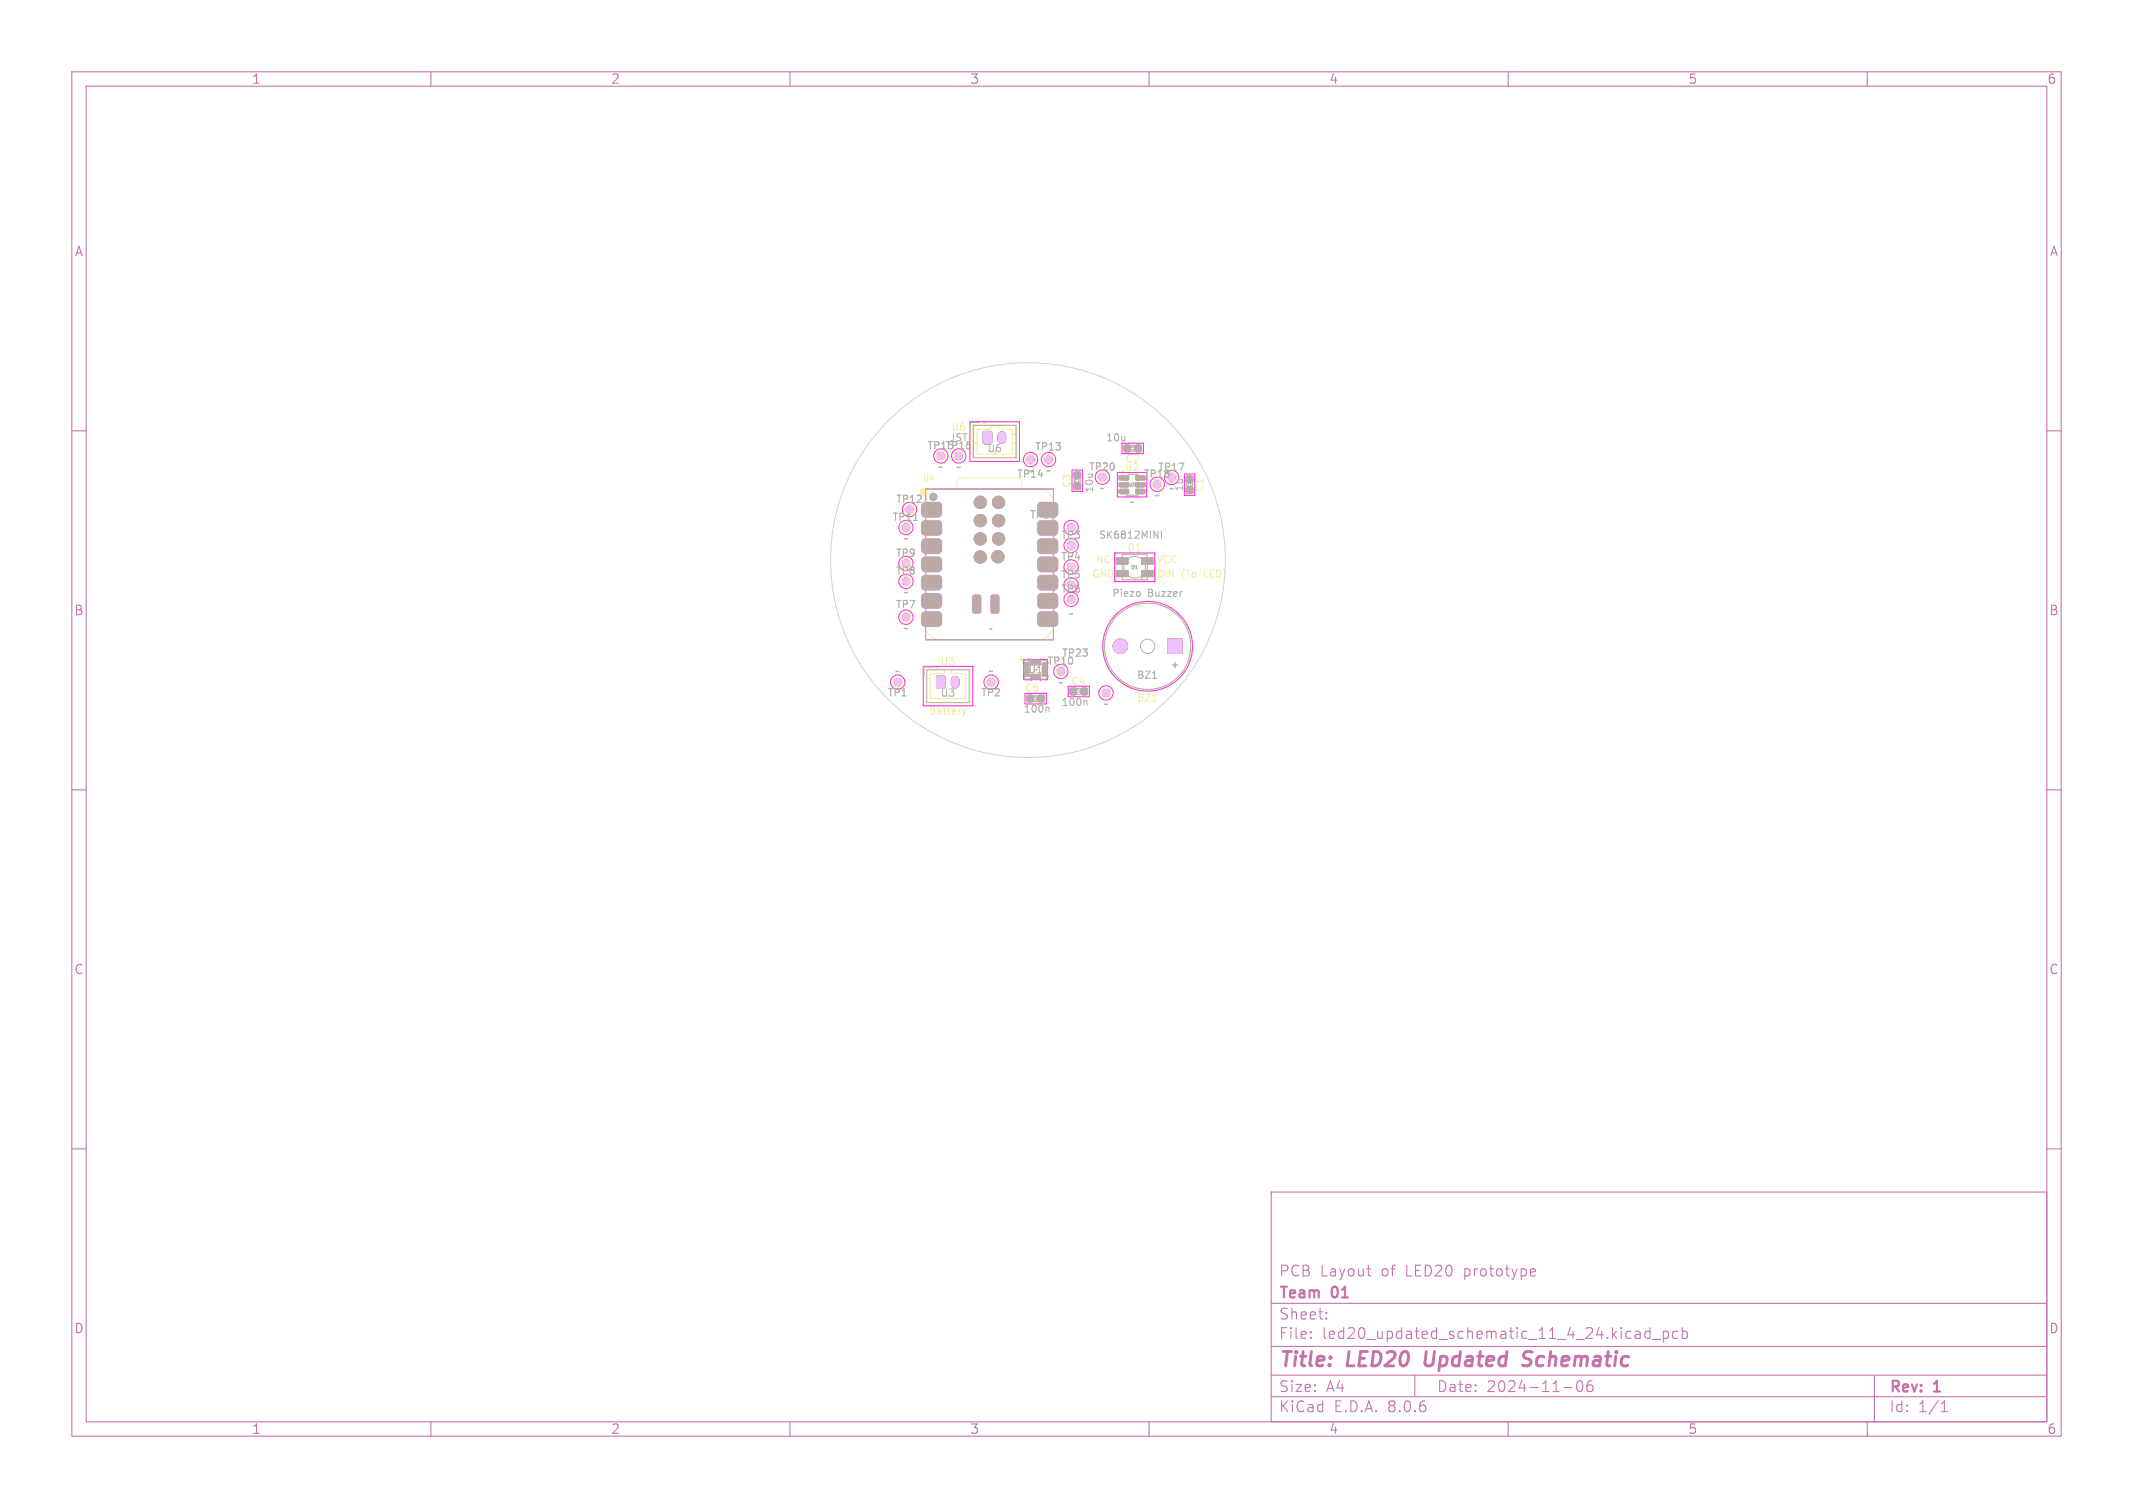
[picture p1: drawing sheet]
<svg xmlns="http://www.w3.org/2000/svg" width="297mm" height="210mm" viewBox="0 0 297 210" stroke-linecap="round" stroke-linejoin="round" font-family="sans-serif">
<defs><g id="words">
<g font-size="2.8" fill="#c872ab">
<text x="178" y="190.9">Title:</text>
<text x="187.7" y="190.9">LED20</text>
<text x="199.2" y="190.9">Updated</text>
<text x="213.7" y="190.9">Schematic</text>
</g>
<g font-size="2.1" fill="#c872ab">
<text x="178" y="178">PCB</text>
<text x="183.8" y="178">Layout</text>
<text x="192.4" y="178">of</text>
<text x="195.9" y="178">LED20</text>
<text x="204.1" y="178">prototype</text>
<text x="178" y="184">Sheet:</text>
<text x="178" y="181.2">Team</text>
<text x="185.5" y="181.2">01</text>
<text x="178" y="186.7">File:</text>
<text x="184.1" y="186.7">led20_updated_schematic_11_4_24.kicad_pcb</text>
<text x="178" y="196.9">KiCad</text>
<text x="178" y="194.1">Size:</text>
<text x="184.7" y="194.1">A4</text>
<text x="185.7" y="196.9">E.D.A.</text>
<text x="193.3" y="196.9">8.0.6</text>
<text x="200" y="194.1">Date:</text>
<text x="207" y="194.1">2024-11-06</text>
<text x="263" y="194.3">Rev:</text>
<text x="263" y="196.9">Id:</text>
<text x="267.1" y="196.9">1/1</text>
<text x="269.4" y="194.3">1</text>
</g>
<g font-size="1.8" fill="#c872ab">
<text x="35" y="11.9">1</text>
<text x="85" y="11.9">2</text>
<text x="135" y="11.9">3</text>
<text x="185" y="11.9">4</text>
<text x="235" y="11.9">5</text>
<text x="285" y="11.9">6</text>
<text x="10.3" y="35.9">A</text>
<text x="285.4" y="35.9">A</text>
<text x="10.3" y="85.9">B</text>
<text x="285.3" y="85.9">B</text>
<text x="10.3" y="135.9">C</text>
<text x="285.3" y="135.9">C</text>
<text x="10.3" y="185.9">D</text>
<text x="285.3" y="185.9">D</text>
<text x="35" y="199.9">1</text>
<text x="85" y="199.9">2</text>
<text x="135" y="199.9">3</text>
<text x="185" y="199.9">4</text>
<text x="235" y="199.9">5</text>
<text x="285" y="199.9">6</text>
</g>
<g font-size="1.4" fill="#afafaf">
<text x="129" y="62.8">TP15</text>
<text x="131.5" y="62.8">TP16</text>
<text x="132.1" y="61.7">JST</text>
<text x="132.4" y="60.2">U6</text>
<text x="137.4" y="63.2">U6</text>
<text x="144" y="62.9">TP13</text>
<text x="151.5" y="65.7">TP20</text>
<text x="153.9" y="61.7">10u</text>
<text x="156.5" y="65.8">U2</text>
<text x="161.2" y="65.8">TP17</text>
<text x="124.7" y="70.2">TP12</text>
<text x="141.5" y="66.7">TP14</text>
<text x="143" y="66.3">~</text>
<text x="145.5" y="66.3">~</text>
<text x="149.3" y="68.1" transform="rotate(-90 149.3 68.1)">C3</text>
<text x="152.4" y="68.7" transform="rotate(-90 152.4 68.7)">10u</text>
<text x="157.2" y="70.6">~</text>
<text x="159.2" y="66.7">TP18</text>
<text x="160.7" y="69.7">~</text>
<text x="162.7" y="68.8">~</text>
<text x="164.9" y="68.6" transform="rotate(-90 164.9 68.6)">1u</text>
<text x="124.2" y="72.7">TP11</text>
<text x="124.7" y="77.7">TP9</text>
<text x="125.7" y="75.7">~</text>
<text x="126.2" y="73.2">~</text>
<text x="143.3" y="72.4">TP19</text>
<text x="147.7" y="75.2">TP3</text>
<text x="148.7" y="75.7">~</text>
<text x="152.9" y="75.2">SK6812MINI</text>
<text x="124.7" y="80.2">TP8</text>
<text x="125.7" y="83.2">~</text>
<text x="125.7" y="80.7">~</text>
<text x="147.7" y="78.2">TP4</text>
<text x="147.7" y="82.7">TP6</text>
<text x="147.7" y="80.7">TP5</text>
<text x="148.7" y="81.2">~</text>
<text x="148.7" y="78.2">~</text>
<text x="148.7" y="83.7">~</text>
<text x="154.8" y="83.3">Piezo</text>
<text x="159.8" y="83.3">Buzzer</text>
<text x="124.7" y="84.9">TP7</text>
<text x="125.7" y="88.2">~</text>
<text x="148.7" y="86.2">~</text>
<text x="124.5" y="94.2">~</text>
<text x="137.5" y="94.2">~</text>
<text x="142.7" y="93">*</text>
<text x="143.1" y="94">U1</text>
<text x="143.7" y="94">~</text>
<text x="145.8" y="92.8">TP10</text>
<text x="147.2" y="95.8">~</text>
<text x="147.8" y="91.7">TP23</text>
<text x="149.1" y="95.6">C4</text>
<text x="158.2" y="94.7">BZ1</text>
<text x="162.9" y="93.3">+</text>
<text x="123.5" y="97.2">TP1</text>
<text x="130.9" y="97.2">U3</text>
<text x="136.5" y="97.2">TP2</text>
<text x="142.4" y="99.4">100n</text>
<text x="147.7" y="98.5">100n</text>
</g>
<g font-size="1.4" fill="#f2eda1">
<text x="156.6" y="64.6">C2</text>
<text x="167.8" y="68.6" transform="rotate(-90 167.8 68.6)">C1</text>
<text x="156.9" y="77">D1</text>
<text x="152" y="80.5">GND</text>
<text x="152.5" y="78.5">NC</text>
<text x="161" y="80.5">DIN</text>
<text x="161" y="78.5">VCC</text>
<text x="164.5" y="80.5">(To</text>
<text x="167.9" y="80.5">LED)</text>
<text x="130.9" y="92.8">U3</text>
<text x="129.2" y="99.7">Battery</text>
<text x="142.6" y="96.5">C5</text>
<text x="158.2" y="97.9">BZ1</text>
</g>
<text font-size="1.4" fill="#ff26e2" x="141.7" y="93">*</text>
<text font-size="1.1" fill="#f2eda1" x="128.5" y="67.1">U4</text>
<text font-size=".9" fill="#afafaf" x="137.7" y="88">~</text>
<text font-size=".7" fill="#afafaf" x="157.4" y="79.4">D1</text>
<g font-size=".6" fill="#afafaf">
<text x="157.3" y="62.7">C2</text>
<text x="150.3" y="67.4" transform="rotate(-90 150.3 67.4)">C3</text>
<text x="157.2" y="67.8">U2</text>
<text x="165.9" y="67.9" transform="rotate(-90 165.9 67.9)">C1</text>
<text x="143.8" y="97.6">C5</text>
<text x="149.8" y="96.6">C4</text>
</g>
</g></defs>
<g fill="none" stroke="#c872ab" stroke-width=".15">
<path d="M10 10h277v190h-277zM12 12h273v186h-273zM60 10v2M110 10v2M160 10v2M210 10v2M260 10v2M10 60h2M285 60h2M10 110h2M285 110h2M10 160h2"/>
<path d="M285 160h2M177 166h108v32h-108zM190.3 176.7h.6M190.7 177.7h.2M213.3 176.7l.4 .1 .1 .3-.7 .1M213.7 177.6l-.4 .1M60 198v2M110 198v2M160 198v2M177 194.5h108M177 191.5h108M177 187.5h108"/>
<path d="M177 181.5h108M182.5 186.3h.1l-.1 .1M182.5 186.3v.1M182.5 185.5v.1M182.5 185.5h.1l-.1 .1M184.7 183.6v.1M184.7 183.6h-.1l.1 .1M184.7 182.8v.1M184.7 182.8h-.1l.1 .1M197 191.5v3M210 198v2M217.7 193.2h1.2"/>
<path d="M219.7 192.4a.36 .36 0 0 1 .6 .2 .77 .77 0 0 1-.4 1.2 1 1 0 0 1-.2-1.4zM221.7 192.3a.59 .59 0 0 0-.7 .6v.6l.1 .2 .4 .1 .2-.1 .1-.5-.1-.3h-.5l-.2 .3M229.7 184.9v1.5M229.7 185.5l-.4-.1-.3 .3v.4l.2 .2 .1 .1 .4-.1M230.1 186.5h1.1M231.6 185.5l.4-.1 .3 .3v.4l-.1 .2-.2 .1-.4-.1M231.6 185.4v1.5M233.6 185.5l-.4-.1-.3 .3v.4l.1 .2 .2 .1 .4-.1M234.2 185.5l.5-.1 .3 .3v.4l-.2 .2-.1 .1-.5-.1M234.2 184.9v1.5M260 198v2M261 191.5v6.5"/>
<path d="M270.3 196.6h.9M270.3 195.5l.4-.4v1.5"/>
</g>
<path d="M198.6 188.2l-.2 1.6 .2 .3 .1 .1M213 190a.85 .85 0 0 1-1 .1M213.1 188.2h-.5a.49 .49 0 0 0-.4 .4 .49 .49 0 0 0 .3 .6l.5 .2" fill="none" stroke="#c872ab" stroke-width=".4"/>
<g fill="#4d7fc4" stroke="#4d7fc4" stroke-width=".14">
<path d="M162.6 89h2v2h-2z"/>
<path d="M137 60.1h.9l.2 .1v1.4l-.2 .2h-.7l-.3-.1z"/>
<path d="M130.5 94.2l.9-.1 .2 .2v1.3l-.2 .3h-.8l-.2-.2z"/>
<circle cx="156" cy="90" r="1"/>
</g>
<path d="M139.5 60.7v.5M133 94.7v.6" fill="none" stroke="#4d7fc4" stroke-width="1.2"/>
<g fill="#9afff8" stroke="#9afff8" stroke-width=".14">
<path d="M162.6 89h2v2h-2z"/>
<path d="M137 60.1h.9l.2 .1v1.4l-.2 .2h-.7l-.3-.1z"/>
<path d="M130.5 94.2l.9-.1 .2 .2v1.3l-.2 .3h-.8l-.2-.2z"/>
<circle cx="156" cy="90" r="1"/>
</g>
<path d="M139.5 60.7v.5M133 94.7v.6" fill="none" stroke="#9afff8" stroke-width="1.2"/>
<g fill="#c83434" stroke="#c83434" stroke-width=".14">
<path d="M162.6 89h2v2h-2z"/>
<path d="M137 60.1h.9l.2 .1v1.4l-.2 .2h-.7l-.3-.1z"/>
<path d="M155.9 66.3h1.2l.1 .5-.2 .1-1.1-.1-.1-.1z"/>
<path d="M155.9 67.2h1.2l.1 .5-.2 .1h-1.1l-.1-.1z"/>
<path d="M155.9 68.2h1.2l.1 .5h-.2h-1.1l-.1-.1z"/>
<path d="M158.2 68.2h1.1l.1 .5h-.1h-1.1l-.1-.1z"/>
<path d="M158.2 67.2h1.1l.1 .5-.1 .1h-1.1l-.1-.1z"/>
<path d="M158.2 66.3h1.1l.1 .5-.1 .1-1.1-.1-.1-.1z"/>
<path d="M155.5 77.7h1.5v.9h-1.5z"/>
<path d="M155.5 79.4h1.5v.9h-1.5z"/>
<path d="M158.9 79.4h1.7v.9h-1.7z"/>
<path d="M158.9 77.7h1.7v.9h-1.7z"/>
<path d="M149.6 67.3h.8v.8h-.8z"/>
<path d="M149.6 65.8h.8v.8h-.8z"/>
<path d="M130.5 94.2l.9-.1 .2 .2v1.3l-.2 .3h-.8l-.2-.2z"/>
<path d="M143.1 96.9h.7v.8h-.7z"/>
<path d="M144.6 96.9h.8v.8h-.8z"/>
<path d="M143.5 93.9h.4v.6h-.4z"/>
<path d="M144 93.9h.4v.6h-.4z"/>
<path d="M144.5 93.9h.4v.6h-.4z"/>
<path d="M145.1 93.8h.6v.4h-.6z"/>
<path d="M145.1 93.3h.6v.4h-.6z"/>
<path d="M145.1 92.8h.6v.4h-.6z"/>
<path d="M145.1 92.3h.6v.4h-.6z"/>
<path d="M144.5 92h.4v.6h-.4z"/>
<path d="M144 92h.4v.6h-.4z"/>
<path d="M143.5 92h.4v.6h-.4z"/>
<path d="M128.5 70.1l.3-.1h2l.3 .4-.1 1.3-.2 .2-.2 .1-2-.1-.2-.2-.1-.2 .1-1.1z"/>
<path d="M128.5 72.7l.3-.2 2 .1 .3 .3-.1 1.4-.2 .2h-.2h-2l-.2-.2-.1-.3 .1-1.1z"/>
<path d="M128.5 75.2l.3-.1h2l.3 .4-.1 1.3-.2 .2-.2 .1-2-.1-.2-.2-.1-.2 .1-1.1z"/>
<path d="M128.5 77.7l.3-.1 2 .1 .3 .3-.1 1.3-.2 .2-.2 .1-2-.1-.2-.2-.1-.2 .1-1.1z"/>
<path d="M128.5 80.3l.3-.2 2 .1 .3 .3-.1 1.4-.2 .2h-.2h-2l-.2-.2-.1-.3 .1-1.1z"/>
<path d="M128.5 82.8l.3-.1h2l.3 .4-.1 1.3-.2 .2-.2 .1-2-.1-.2-.2-.1-.2 .1-1.1z"/>
<path d="M128.5 85.4l.3-.2 2 .1 .3 .3-.1 1.4-.2 .2h-.2h-2l-.2-.2-.1-.3 .1-1.1z"/>
<path d="M144.7 85.4l.3-.2 2 .1 .2 .3v1.4l-.4 .2h-2l-.2-.2-.1-.3v-1.1z"/>
<path d="M144.7 82.8l.3-.1h2l.2 .4v1.3l-.4 .3-2-.1-.2-.2-.1-.2v-1.1z"/>
<path d="M144.7 80.3l.3-.2 2 .1 .2 .3v1.4l-.4 .2h-2l-.2-.2-.1-.3v-1.1z"/>
<path d="M144.7 77.7l.3-.1 2 .1 .2 .3v1.3l-.4 .3-2-.1-.2-.2-.1-.2v-1.1z"/>
<path d="M144.7 75.2l.3-.1h2l.2 .4v1.3l-.4 .3-2-.1-.2-.2-.1-.2v-1.1z"/>
<path d="M144.7 72.7l.3-.2 2 .1 .2 .3v1.4l-.4 .2h-2l-.2-.2-.1-.3v-1.1z"/>
<path d="M144.7 70.1l.3-.1h2l.2 .4v1.3l-.4 .3-2-.1-.2-.2-.1-.2v-1.1z"/>
<path d="M135.5 83l.8-.1 .2 .2v2l-.1 .3h-.7l-.2-.2-.1-2z"/>
<path d="M138.1 83l.7-.1 .3 .2v2l-.2 .3h-.6l-.3-.2v-2z"/>
<path d="M165.2 66.3h.8v.8h-.8z"/>
<path d="M165.2 67.9h.8v.8h-.8z"/>
<path d="M158.1 62h.8v.9h-.8z"/>
<path d="M156.6 62h.7v.9h-.7z"/>
<path d="M149.1 95.9h.7v.8h-.7z"/>
<path d="M150.6 95.9h.8v.8h-.8z"/>
<circle cx="156" cy="90" r="1"/>
<circle cx="138" cy="95" r=".5"/>
<circle cx="147.7" cy="93.5" r=".5"/>
<circle cx="154" cy="96.5" r=".5"/>
<circle cx="126.1" cy="81" r=".5"/>
<circle cx="131" cy="63.5" r=".5"/>
<circle cx="133.5" cy="63.5" r=".5"/>
<circle cx="126.1" cy="86" r=".5"/>
<circle cx="136.5" cy="70" r=".85"/>
<circle cx="139" cy="70" r=".85"/>
<circle cx="136.5" cy="72.5" r=".85"/>
<circle cx="139" cy="72.5" r=".85"/>
<circle cx="136.5" cy="75" r=".85"/>
<circle cx="139" cy="75" r=".85"/>
<circle cx="136.5" cy="77.6" r=".85"/>
<circle cx="138.9" cy="77.5" r=".85"/>
<circle cx="146" cy="64" r=".5"/>
<circle cx="161.1" cy="67.5" r=".5"/>
<circle cx="143.5" cy="64" r=".5"/>
<circle cx="125" cy="95" r=".5"/>
<circle cx="163.1" cy="66.5" r=".5"/>
<circle cx="149.1" cy="79" r=".5"/>
<circle cx="153.5" cy="66.5" r=".5"/>
<circle cx="149.1" cy="76" r=".5"/>
<circle cx="149.1" cy="73.5" r=".5"/>
<circle cx="126.6" cy="71" r=".5"/>
<circle cx="126.1" cy="73.5" r=".5"/>
<circle cx="149.1" cy="81.5" r=".5"/>
<circle cx="126.1" cy="78.5" r=".5"/>
</g>
<path d="M139.5 60.7v.5M133 94.7v.6" fill="none" stroke="#c83434" stroke-width="1.2"/>
<g fill="#efc1ff" stroke="#efc1ff" stroke-width=".14">
<path d="M162.6 89h2v2h-2z"/>
<path d="M137 60.1h.9l.2 .1v1.4l-.2 .2h-.7l-.3-.1z"/>
<path d="M155.9 66.3h1.2l.1 .5-.2 .1-1.1-.1-.1-.1z"/>
<path d="M155.9 67.2h1.2l.1 .5-.2 .1h-1.1l-.1-.1z"/>
<path d="M155.9 68.2h1.2l.1 .5h-.2h-1.1l-.1-.1z"/>
<path d="M158.2 68.2h1.1l.1 .5h-.1h-1.1l-.1-.1z"/>
<path d="M158.2 67.2h1.1l.1 .5-.1 .1h-1.1l-.1-.1z"/>
<path d="M158.2 66.3h1.1l.1 .5-.1 .1-1.1-.1-.1-.1z"/>
<path d="M155.5 77.7h1.5v.9h-1.5z"/>
<path d="M155.5 79.4h1.5v.9h-1.5z"/>
<path d="M158.9 79.4h1.7v.9h-1.7z"/>
<path d="M158.9 77.7h1.7v.9h-1.7z"/>
<path d="M149.6 67.3h.8v.8h-.8z"/>
<path d="M149.6 65.8h.8v.8h-.8z"/>
<path d="M130.5 94.2l.9-.1 .2 .2v1.3l-.2 .3h-.8l-.2-.2z"/>
<path d="M143.1 96.9h.7v.8h-.7z"/>
<path d="M144.6 96.9h.8v.8h-.8z"/>
<path d="M143.5 93.9h.4v.6h-.4z"/>
<path d="M144 93.9h.4v.6h-.4z"/>
<path d="M144.5 93.9h.4v.6h-.4z"/>
<path d="M145.1 93.8h.6v.4h-.6z"/>
<path d="M145.1 93.3h.6v.4h-.6z"/>
<path d="M145.1 92.8h.6v.4h-.6z"/>
<path d="M145.1 92.3h.6v.4h-.6z"/>
<path d="M144.5 92h.4v.6h-.4z"/>
<path d="M144 92h.4v.6h-.4z"/>
<path d="M143.5 92h.4v.6h-.4z"/>
<path d="M128.4 70.1l.4-.2 2.1 .1 .2 .2v.3v1.3l-.2 .2h-.3h-2l-.2-.2-.1-.3v-1z"/>
<path d="M128.4 72.6l.4-.1h2.1l.2 .2v.3v1.3l-.2 .2-.3 .1-2-.1-.2-.2-.1-.3v-1z"/>
<path d="M128.4 75.2l.4-.2 2.1 .1 .2 .2v.2v1.3l-.2 .2-.3 .1-2-.1-.2-.2-.1-.2v-1.1z"/>
<path d="M128.4 77.7l.4-.1h2.1l.2 .2v.3v1.3l-.2 .2-.3 .1-2-.1-.2-.2-.1-.3v-1z"/>
<path d="M128.4 80.2l.4-.1 2.1 .1 .2 .2v.2v1.3l-.2 .2-.3 .1-2-.1-.2-.2-.1-.2v-1.1z"/>
<path d="M128.4 82.8l.4-.2 2.1 .1 .2 .2v.3v1.3l-.2 .2h-.3h-2l-.2-.2-.1-.3v-1z"/>
<path d="M128.4 85.3l.4-.1h2.1l.2 .2v.3v1.3l-.2 .2-.3 .1-2-.1-.2-.2-.1-.3v-1z"/>
<path d="M144.6 85.3l.4-.1h2l.2 .2 .1 .3-.1 1.3-.2 .2-.2 .1-2.1-.1-.2-.2v-.3v-1z"/>
<path d="M144.6 82.8l.4-.2 2 .1 .2 .2 .1 .3-.1 1.3-.2 .2h-.2h-2.1l-.2-.2v-.3v-1z"/>
<path d="M144.6 80.2l.4-.1 2 .1 .2 .2 .1 .2-.1 1.3-.2 .2-.2 .1-2.1-.1-.2-.2v-.2v-1.1z"/>
<path d="M144.6 77.7l.4-.1h2l.2 .2 .1 .3-.1 1.3-.2 .2-.2 .1-2.1-.1-.2-.2v-.3v-1z"/>
<path d="M144.6 75.2l.4-.2 2 .1 .2 .2 .1 .2-.1 1.3-.2 .2-.2 .1-2.1-.1-.2-.2v-.2v-1.1z"/>
<path d="M144.6 72.6l.4-.1h2l.2 .2 .1 .3-.1 1.3-.2 .2-.2 .1-2.1-.1-.2-.2v-.3v-1z"/>
<path d="M144.6 70.1l.4-.2 2 .1 .2 .2 .1 .3-.1 1.3-.2 .2h-.2h-2.1l-.2-.2v-.3v-1z"/>
<path d="M135.4 83l.2-.2h.7l.3 .3v2l-.2 .3h-.8l-.2-.2z"/>
<path d="M138 83l.2-.2h.6l.3 .3v2l-.2 .3h-.7l-.3-.2z"/>
<path d="M165.2 66.3h.8v.8h-.8z"/>
<path d="M165.2 67.9h.8v.8h-.8z"/>
<path d="M158.1 62h.8v.9h-.8z"/>
<path d="M156.6 62h.7v.9h-.7z"/>
<path d="M149.1 95.9h.7v.8h-.7z"/>
<path d="M150.6 95.9h.8v.8h-.8z"/>
<circle cx="156" cy="90" r="1"/>
<circle cx="138" cy="95" r=".5"/>
<circle cx="147.7" cy="93.5" r=".5"/>
<circle cx="154" cy="96.5" r=".5"/>
<circle cx="126.1" cy="81" r=".5"/>
<circle cx="131" cy="63.5" r=".5"/>
<circle cx="133.5" cy="63.5" r=".5"/>
<circle cx="126.1" cy="86" r=".5"/>
<circle cx="136.5" cy="70" r=".85"/>
<circle cx="139" cy="70" r=".85"/>
<circle cx="136.5" cy="72.5" r=".85"/>
<circle cx="139" cy="72.5" r=".85"/>
<circle cx="136.5" cy="75" r=".85"/>
<circle cx="139" cy="75" r=".85"/>
<circle cx="136.5" cy="77.6" r=".85"/>
<circle cx="138.9" cy="77.5" r=".85"/>
<circle cx="146" cy="64" r=".5"/>
<circle cx="161.1" cy="67.5" r=".5"/>
<circle cx="143.5" cy="64" r=".5"/>
<circle cx="125" cy="95" r=".5"/>
<circle cx="163.1" cy="66.5" r=".5"/>
<circle cx="149.1" cy="79" r=".5"/>
<circle cx="153.5" cy="66.5" r=".5"/>
<circle cx="149.1" cy="76" r=".5"/>
<circle cx="149.1" cy="73.5" r=".5"/>
<circle cx="126.6" cy="71" r=".5"/>
<circle cx="126.1" cy="73.5" r=".5"/>
<circle cx="149.1" cy="81.5" r=".5"/>
<circle cx="126.1" cy="78.5" r=".5"/>
</g>
<path d="M139.5 60.7v.5M133 94.7v.6" fill="none" stroke="#efc1ff" stroke-width="1.2"/>
<g fill="#bbaaa4" stroke="#bbaaa4" stroke-width=".14">
<path d="M155.9 66.3h1.2l.1 .5-.2 .1-1.1-.1-.1-.1z"/>
<path d="M155.9 67.2h1.2l.1 .5-.2 .1h-1.1l-.1-.1z"/>
<path d="M155.9 68.2h1.2l.1 .5h-.2h-1.1l-.1-.1z"/>
<path d="M158.2 68.2h1.1l.1 .5h-.1h-1.1l-.1-.1z"/>
<path d="M158.2 67.2h1.1l.1 .5-.1 .1h-1.1l-.1-.1z"/>
<path d="M158.2 66.3h1.1l.1 .5-.1 .1-1.1-.1-.1-.1z"/>
<path d="M155.5 77.7h1.5v.9h-1.5z"/>
<path d="M155.5 79.4h1.5v.9h-1.5z"/>
<path d="M158.9 79.4h1.7v.9h-1.7z"/>
<path d="M158.9 77.7h1.7v.9h-1.7z"/>
<path d="M149.6 67.3h.8v.8h-.8z"/>
<path d="M149.6 65.8h.8v.8h-.8z"/>
<path d="M143.1 96.9h.7v.8h-.7z"/>
<path d="M144.6 96.9h.8v.8h-.8z"/>
<path d="M143.5 93.9h.4v.6h-.4z"/>
<path d="M144 93.9h.4v.6h-.4z"/>
<path d="M144.5 93.9h.4v.6h-.4z"/>
<path d="M145.1 93.8h.6v.4h-.6z"/>
<path d="M145.1 93.3h.6v.4h-.6z"/>
<path d="M145.1 92.8h.6v.4h-.6z"/>
<path d="M145.1 92.3h.6v.4h-.6z"/>
<path d="M144.5 92h.4v.6h-.4z"/>
<path d="M144 92h.4v.6h-.4z"/>
<path d="M143.5 92h.4v.6h-.4z"/>
<path d="M128.5 70.1l.3-.1h2l.3 .4-.1 1.3-.2 .2-.2 .1-2-.1-.2-.2-.1-.2 .1-1.1z"/>
<path d="M128.5 72.7l.3-.2 2 .1 .3 .3-.1 1.4-.2 .2h-.2h-2l-.2-.2-.1-.3 .1-1.1z"/>
<path d="M128.5 75.2l.3-.1h2l.3 .4-.1 1.3-.2 .2-.2 .1-2-.1-.2-.2-.1-.2 .1-1.1z"/>
<path d="M128.5 77.7l.3-.1 2 .1 .3 .3-.1 1.3-.2 .2-.2 .1-2-.1-.2-.2-.1-.2 .1-1.1z"/>
<path d="M128.5 80.3l.3-.2 2 .1 .3 .3-.1 1.4-.2 .2h-.2h-2l-.2-.2-.1-.3 .1-1.1z"/>
<path d="M128.5 82.8l.3-.1h2l.3 .4-.1 1.3-.2 .2-.2 .1-2-.1-.2-.2-.1-.2 .1-1.1z"/>
<path d="M128.5 85.4l.3-.2 2 .1 .3 .3-.1 1.4-.2 .2h-.2h-2l-.2-.2-.1-.3 .1-1.1z"/>
<path d="M144.7 85.4l.3-.2 2 .1 .2 .3v1.4l-.4 .2h-2l-.2-.2-.1-.3v-1.1z"/>
<path d="M144.7 82.8l.3-.1h2l.2 .4v1.3l-.4 .3-2-.1-.2-.2-.1-.2v-1.1z"/>
<path d="M144.7 80.3l.3-.2 2 .1 .2 .3v1.4l-.4 .2h-2l-.2-.2-.1-.3v-1.1z"/>
<path d="M144.7 77.7l.3-.1 2 .1 .2 .3v1.3l-.4 .3-2-.1-.2-.2-.1-.2v-1.1z"/>
<path d="M144.7 75.2l.3-.1h2l.2 .4v1.3l-.4 .3-2-.1-.2-.2-.1-.2v-1.1z"/>
<path d="M144.7 72.7l.3-.2 2 .1 .2 .3v1.4l-.4 .2h-2l-.2-.2-.1-.3v-1.1z"/>
<path d="M144.7 70.1l.3-.1h2l.2 .4v1.3l-.4 .3-2-.1-.2-.2-.1-.2v-1.1z"/>
<path d="M135.5 83l.8-.1 .2 .2v2l-.1 .3h-.7l-.2-.2-.1-2z"/>
<path d="M138.1 83l.7-.1 .3 .2v2l-.2 .3h-.6l-.3-.2v-2z"/>
<path d="M165.2 66.3h.8v.8h-.8z"/>
<path d="M165.2 67.9h.8v.8h-.8z"/>
<path d="M158.1 62h.8v.9h-.8z"/>
<path d="M156.6 62h.7v.9h-.7z"/>
<path d="M149.1 95.9h.7v.8h-.7z"/>
<path d="M150.6 95.9h.8v.8h-.8z"/>
<circle cx="136.5" cy="70" r=".85"/>
<circle cx="139" cy="70" r=".85"/>
<circle cx="136.5" cy="72.5" r=".85"/>
<circle cx="139" cy="72.5" r=".85"/>
<circle cx="136.5" cy="75" r=".85"/>
<circle cx="139" cy="75" r=".85"/>
<circle cx="136.5" cy="77.6" r=".85"/>
<circle cx="138.9" cy="77.5" r=".85"/>
</g>
<path d="M127.2 72.5h.6M134 98.8l.3 .7M134.3 99.5l-.3 .3M134.5 98.8l-.2 .7M142.5 94.7h.8M145.2 94.7h.7M145.2 91.8h.7M160.5 97.7h.6" fill="none" stroke="#f2eda1" stroke-width=".15"/>
<g fill="none" stroke="#f2eda1" stroke-width=".14">
<path d="M135.4 59.1h6.2v4.8h-6.2zM136.4 58.8h-1.3v1.3M136.9 59.1v-.2h.3v.2M136.9 59h.3M138 59.1v.6h-1.9v3.6h4.8v-3.6h-1.9v-.6M129.4 68.6a1.9 1.9 0 0 1 1.4-.5h14a1.91 1.91 0 0 1 1.9 1.9v17.1a1.9 1.9 0 0 1-1.9 1.9h-14a1.9 1.9 0 0 1-1.9-1.9v-17.1a1.9 1.9 0 0 1 .5-1.4zM135.4 60.4h.7M135.4 61.7h.7M140.9 60.4h.7M140.9 61.7h.7M141.8 66.6h-8a.5 .5 0 0 0-.5 .5v1M142.3 67.1v1"/>
<path d="M150.5 66.8v.3M155 77h5.9M156.8 69.1h1.6M157.6 61.9h.3M157.6 63h.3M166.1 67.4v.2M128.9 93.2h6.2v4.7h-6.2zM128.9 94.5h.6M128.9 95.8h.6M129.9 92.9h-1.3v1.2M130.4 93.1h.3M130.7 93h-.3v.2"/>
<path d="M131.5 93.2v.6h-2v3.5h5v-3.5h-2v-.6M134.5 94.5h.6M134.5 95.8h.6M144.1 97.8h.3M150.1 96.8h.3M155 81h5.9"/>
<circle cx="126.1" cy="78.5" r=".7"/>
<circle cx="126.1" cy="73.5" r=".7"/>
<circle cx="126.6" cy="71" r=".7"/>
<circle cx="131" cy="63.5" r=".7"/>
<circle cx="133.5" cy="63.5" r=".7"/>
<circle cx="143.5" cy="64" r=".7"/>
<circle cx="146" cy="64" r=".7"/>
<circle cx="149.1" cy="73.5" r=".7"/>
<circle cx="149.1" cy="79" r=".7"/>
<circle cx="149.1" cy="76" r=".7"/>
<circle cx="153.5" cy="66.4" r=".7"/>
<circle cx="161.1" cy="67.4" r=".7"/>
<circle cx="163.1" cy="66.5" r=".7"/>
<circle cx="125" cy="95" r=".7"/>
<circle cx="126.1" cy="86" r=".7"/>
<circle cx="126.1" cy="81" r=".7"/>
<circle cx="138" cy="95" r=".7"/>
<circle cx="147.7" cy="93.5" r=".7"/>
<circle cx="149.1" cy="81.5" r=".7"/>
<circle cx="149.1" cy="83.5" r=".7"/>
<circle cx="154" cy="96.5" r=".7"/>
<circle cx="159.8" cy="90" r="6.1"/>
</g>
<g fill="#f2eda1" stroke="#f2eda1" stroke-width=".14">
<path d="M156.1 65.7h.5l-.3 .3z"/>
<circle cx="128.7" cy="68.5" r=".5"/>
<circle cx="129.9" cy="69.2" r=".5"/>
</g>
<g fill="none" stroke="#ff26e2" stroke-width=".14">
<path d="M135.1 58.7h6.8v5.6h-6.8zM128.9 68.1h17.8v21h-17.8zM149.3 65.5h1.4v2.9h-1.4zM155.2 77h5.6v4h-5.6zM155.6 65.8h4.1v3.4h-4.1zM156.2 61.7h3v1.5h-3zM164.9 66h1.5v3h-1.5zM128.5 92.8h7v5.5h-7zM142.7 96.6h3v1.4h-3zM148.7 95.6h3v1.4h-3z"/>
<circle cx="126.1" cy="78.5" r="1"/>
<circle cx="126.1" cy="73.5" r="1"/>
<circle cx="126.6" cy="71" r="1"/>
<circle cx="131" cy="63.5" r="1"/>
<circle cx="133.5" cy="63.5" r="1"/>
<circle cx="143.5" cy="64" r="1"/>
<circle cx="146" cy="64" r="1"/>
<circle cx="149.1" cy="76" r="1"/>
<circle cx="149.1" cy="73.5" r="1"/>
<circle cx="149.1" cy="79" r="1"/>
<circle cx="153.5" cy="66.4" r="1"/>
<circle cx="161.1" cy="67.4" r="1"/>
<circle cx="163.1" cy="66.5" r="1"/>
<circle cx="125" cy="95" r="1"/>
<circle cx="126.1" cy="81" r="1"/>
<circle cx="126.1" cy="86" r="1"/>
<circle cx="138" cy="95" r="1"/>
<circle cx="147.7" cy="93.5" r="1"/>
<circle cx="149.1" cy="83.5" r="1"/>
<circle cx="149.1" cy="81.5" r="1"/>
<circle cx="154" cy="96.5" r="1"/>
<circle cx="159.8" cy="90" r="6.2"/>
</g>
<path d="M142.6 92.3v2.3h3.3v-2.3M143.5 91.9h2.4" fill="none" stroke="#ff26e2" stroke-width=".15"/>
<g fill="#ff26e2" stroke="#ff26e2" stroke-width=".14">
<circle cx="142.6" cy="94.2" r=".08"/>
<circle cx="143.5" cy="94.6" r=".08"/>
<circle cx="144.9" cy="91.9" r=".08"/>
<circle cx="144.9" cy="94.6" r=".08"/>
<circle cx="145.9" cy="94.2" r=".08"/>
</g>
<path d="M127.2 72.5h.6M131.2 65l-.5 .1M133.7 65l-.5 .1M153.7 68l-.5 .1M160.7 74l.5 1v-1M161.7 74v1M145.8 98.5l.3 .2v.5M151.1 97.6l.3 .1v.5M154.2 98l-.5 .1M158.7 82.4l.1 .2-.1 .4M160.5 94.5h.6" fill="none" stroke="#afafaf" stroke-width=".15"/>
<g fill="none" stroke="#afafaf" stroke-width=".14">
<path d="M135.5 59.3h6v4.4h-6zM136.4 58.8h-1.3v1.3M128.9 68.1h17.8v21h-17.8zM149.6 66.1h.8v1.6h-.8M156.2 77.3h3.5v3.4h-3.5zM156.9 62h1.6v.9h-1.6zM157.2 66l-.4 .4v2.6h1.6v-3M159.7 79.7l-1 1M165.2 66.7h.8v1.6h-.8M129.1 93.3h5.8v4.5h-5.8zM129.9 92.9h-1.3v1.2M142.7 92.9h.1"/>
<path d="M142.7 92h3.1v2.5h-3.1zM142.7 93.4h.1M142.7 93.9h.1M142.7 93.1h.1M142.7 93.6h.1M142.7 94.1h.1M143.4 96.9h1.6v.8h-1.6zM143.6 94.4v.1M143.8 92v.1h-.2M143.8 94.4v.1M143.9 92l-1.2 1.2M144.1 92v.1h.2v-.1"/>
<path d="M144.1 94.4v.1M144.3 94.4v.1M144.6 92v.1h.2v-.1M144.6 94.4v.1M144.8 94.4v.1M145.8 93.4h-.1v.2h.1M145.8 93.9h-.1v.2h.1M149.4 95.9v.8h1.6v-.8"/>
<circle cx="158" cy="79" r="1.5"/>
<circle cx="159.8" cy="90" r="6"/>
<circle cx="159.8" cy="90" r="1"/>
</g>
<g fill="#afafaf" stroke="#afafaf" stroke-width=".14">
<circle cx="142.7" cy="94.5" r=".01"/>
<circle cx="145.8" cy="94.5" r=".01"/>
<circle cx="130" cy="69.2" r=".5"/>
</g>
<circle cx="143.1" cy="78" r="27.5" fill="none" stroke="#d0d2cd" stroke-width=".14"/>
<use href="#words"/>
</svg>
